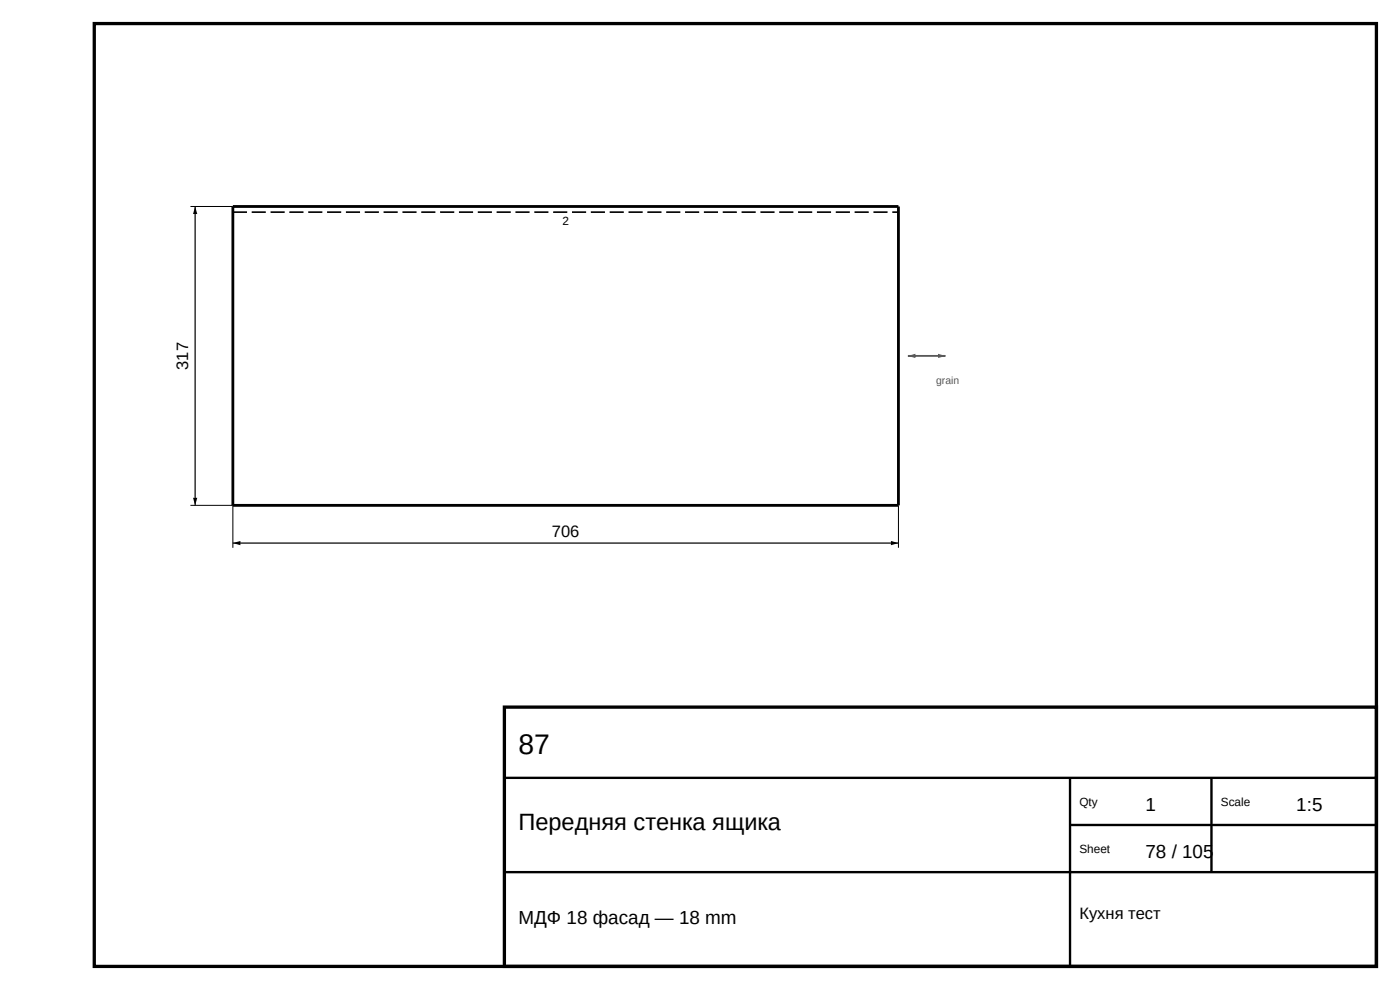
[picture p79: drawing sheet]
<svg xmlns="http://www.w3.org/2000/svg" width="297mm" height="210mm" viewBox="0 0 297 210" stroke-linecap="round" stroke-linejoin="round" font-family="sans-serif">
<defs><g id="words">
<text font-size="6" x="110" y="160">87</text>
<text font-size="5" x="110" y="176">Передняя стенка ящика</text>
<g font-size="4">
<text x="243" y="172">1</text>
<text x="275" y="172">1:5</text>
<text x="243" y="182">78 / 105</text>
<text x="110" y="196">МДФ 18 фасад — 18 mm</text>
</g>
<g font-size="3.5">
<text x="39.9" y="78.4" transform="rotate(-90 39.9 78.4)">317</text>
<text x="117.1" y="114">706</text>
<text x="229" y="195">Кухня тест</text>
</g>
<g font-size="2.5">
<text x="119.3" y="47.8">2</text>
<text x="229" y="171">Qty</text>
<text x="259" y="171">Scale</text>
<text x="229" y="181">Sheet</text>
</g>
<text font-size="2.2" fill="#555" x="198.6" y="81.5">grain</text>
</g></defs>
<path d="M20 5h272v200h-272zM107 150h185v55h-185z" fill="none" stroke="#000" stroke-width=".7" stroke-linecap="butt"/>
<path d="M107 165h185M227 165v40M227 175h65M257 165v20M107 185h185" fill="none" stroke="#000" stroke-width=".5"/>
<path d="M49.4 43.8h141.2v63.4h-141.2z" fill="none" stroke="#000" stroke-width=".6"/>
<path d="M49.4 45h141.2" fill="none" stroke="#000" stroke-width=".35" stroke-dasharray="3 1" stroke-linecap="butt"/>
<path d="M40.4 43.8h9M40.4 107.2h9v9M190.6 107.2v9" fill="none" stroke="#000" stroke-width=".21"/>
<path d="M41.4 43.8v63.4M49.4 115.2h141.2" fill="none" stroke="#000" stroke-width=".25"/>
<path d="M41.4 43.8l.5 1.6h-.9zM41 105.6h.9l-.5 1.6zM49.4 115.2l1.6-.4v.9zM189 114.8l1.6 .4-1.6 .5z" fill="#000"/>
<path d="M192.6 75.5h8" fill="none" stroke="#555" stroke-width=".4"/>
<g fill="#555">
<path d="M192.6 75.5l1.6-.5v.9z"/>
<path d="M199 75l1.6 .5-1.6 .4z"/>
</g>
<use href="#words"/>
</svg>
